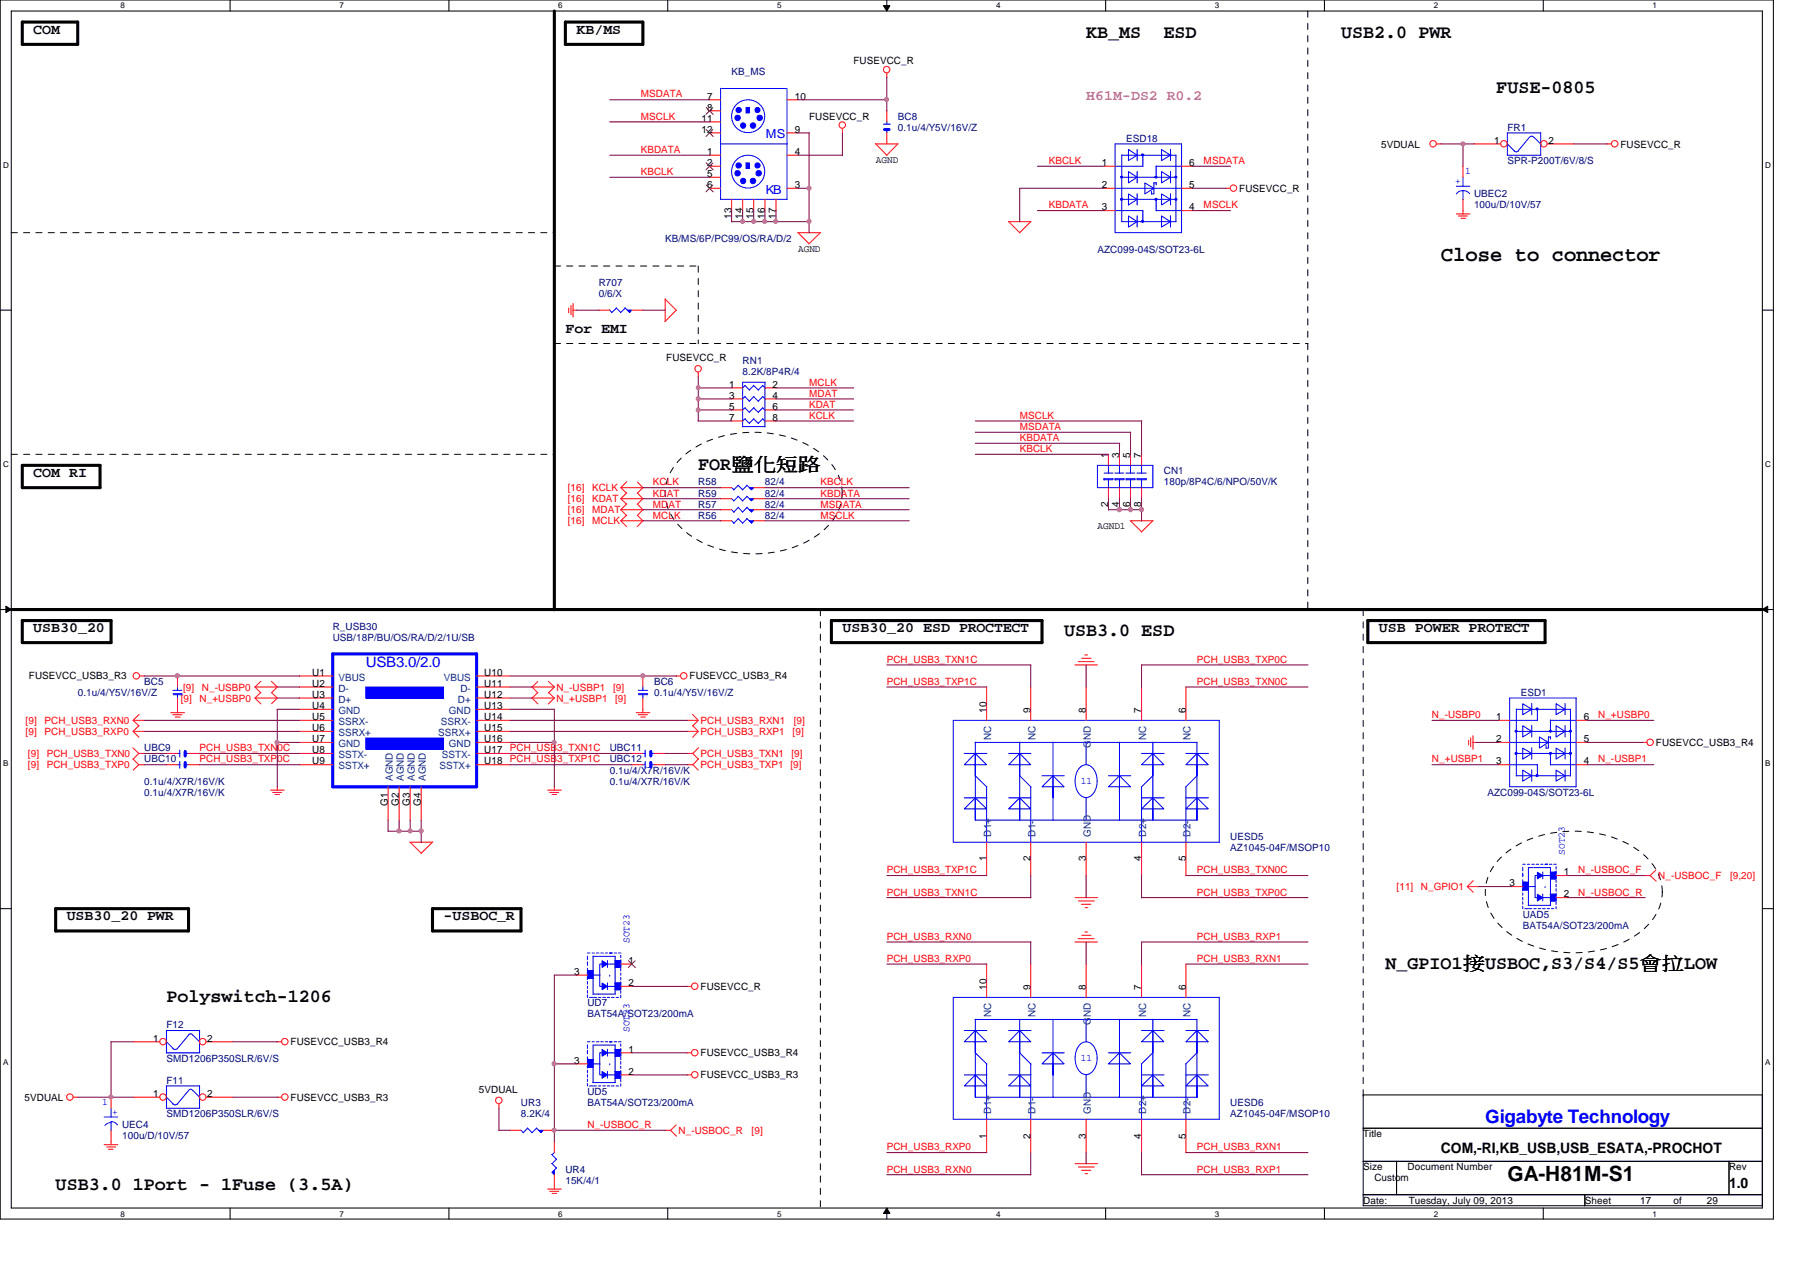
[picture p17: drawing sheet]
<svg xmlns="http://www.w3.org/2000/svg" width="297mm" height="210mm" viewBox="0 0 297 210" stroke-linecap="round" stroke-linejoin="round" font-family="sans-serif">
<defs><g id="words">
<g font-size="3.5">
<text x="237.8" y="43.1">Close to connector</text>
<text x="248.7" y="194.9">GA-H81M-S1</text>
</g>
<g font-size="3.1">
<text x="179.2" y="6.2">KB_MS</text>
<text x="192" y="6.2">ESD</text>
<text x="221.3" y="6.2">USB2.0 PWR</text>
<text x="246.9" y="15.4">FUSE-0805</text>
<text x="115.2" y="77.6">FOR鹽鹽鹽鹽</text>
<text x="175.6" y="105">USB3.0 ESD</text>
<text x="228.6" y="159.9">N_GPIO1接USBOC,S3/S4/S5會會LOW</text>
<text x="27.5" y="165.4">Polyswitch-1206</text>
<text x="9.2" y="196.4">USB3.0 1Port - 1Fuse (3.5A)</text>
</g>
<text font-size="3.1" fill="#00f" x="245.1" y="185.4">Gigabyte Technology</text>
<g font-size="2.4">
<text x="5.5" y="5.6">COM</text>
<text x="95.1" y="5.6">KB/MS</text>
<text x="93.3" y="55">For EMI</text>
<text x="5.5" y="78.7">COM RI</text>
<text x="5.5" y="104.4">USB30_20</text>
<text x="139" y="104.4">USB30_20 ESD PROCTECT</text>
<text x="227.5" y="104.4">USB POWER PROTECT</text>
<text x="11" y="151.9">USB30_20 PWR</text>
<text x="73.2" y="151.9">-USBOC_R</text>
<text x="237.8" y="190.2">COM,-RI,KB_USB,USB_ESATA,-PROCHOT</text>
<text x="285.3" y="196">1.0</text>
</g>
<text font-size="2.4" fill="#f0f" x="179.2" y="16.6">H61M-DS2 R0.2</text>
<text font-size="2.4" fill="#00f" x="60.4" y="110.1">USB3.0/2.0</text>
<g font-size="2" fill="#00f">
<text x="126.4" y="22.7">MS</text>
<text x="126.4" y="32.1">KB</text>
</g>
<g font-size="1.7">
<text x="140.8" y="10.6">FUSEVCC_R</text>
<text x="116.7" y="16.4">7</text>
<text x="131.1" y="16.4">10</text>
<text x="115.8" y="20.1">11</text>
<text x="115.8" y="21.9">12</text>
<text x="116.7" y="18.2">8</text>
<text x="131.1" y="21.9">9</text>
<text x="133.5" y="19.8">FUSEVCC_R</text>
<text x="246.5" y="23.7">1</text>
<text x="255.5" y="23.7">2</text>
<text x="116.7" y="25.6">1</text>
<text x="116.7" y="27.4">2</text>
<text x="116.7" y="29.2">5</text>
<text x="131.1" y="25.6">4</text>
<text x="144.5" y="26.9">AGND</text>
<text x="181.8" y="27.4">1</text>
<text x="196.3" y="27.4">6</text>
<text x="227.9" y="24.3">5VDUAL</text>
<text x="267.4" y="24.3">FUSEVCC_R</text>
<text x="116.7" y="31">6</text>
<text x="131.1" y="31">3</text>
<text x="181.8" y="31">2</text>
<text x="181.8" y="34.7">3</text>
<text x="196.3" y="34.7">4</text>
<text x="196.3" y="31">5</text>
<text x="204.5" y="31.7">FUSEVCC_R</text>
<text x="120.7" y="36.1" transform="rotate(-90 120.7 36.1)">13</text>
<text x="122.5" y="36.1" transform="rotate(-90 122.5 36.1)">14</text>
<text x="124.3" y="36.1" transform="rotate(-90 124.3 36.1)">15</text>
<text x="126.2" y="36.1" transform="rotate(-90 126.2 36.1)">16</text>
<text x="128" y="36.1" transform="rotate(-90 128 36.1)">17</text>
<text x="131.7" y="41.5">AGND</text>
<text x="109.9" y="59.6">FUSEVCC_R</text>
<text x="120.4" y="64">1</text>
<text x="120.4" y="65.8">3</text>
<text x="127.5" y="64">2</text>
<text x="127.5" y="65.8">4</text>
<text x="120.4" y="67.6">5</text>
<text x="120.4" y="69.4">7</text>
<text x="127.5" y="67.6">6</text>
<text x="127.5" y="69.4">8</text>
<text x="182.9" y="75.5" transform="rotate(-90 182.9 75.5)">1</text>
<text x="184.7" y="75.5" transform="rotate(-90 184.7 75.5)">3</text>
<text x="186.5" y="75.5" transform="rotate(-90 186.5 75.5)">5</text>
<text x="188.3" y="75.5" transform="rotate(-90 188.3 75.5)">7</text>
<text x="182.9" y="83.7" transform="rotate(-90 182.9 83.7)">2</text>
<text x="184.7" y="83.7" transform="rotate(-90 184.7 83.7)">4</text>
<text x="186.5" y="83.7" transform="rotate(-90 186.5 83.7)">6</text>
<text x="188.3" y="83.7" transform="rotate(-90 188.3 83.7)">8</text>
<text x="181.1" y="87.2">AGND1</text>
<text x="4.8" y="112.1">FUSEVCC_USB3_R3</text>
<text x="51.5" y="111.5">U1</text>
<text x="51.5" y="113.3">U2</text>
<text x="79.9" y="111.5">U10</text>
<text x="79.9" y="113.3">U11</text>
<text x="113.8" y="112.1">FUSEVCC_USB3_R4</text>
<text x="51.5" y="115.1">U3</text>
<text x="51.5" y="117">U4</text>
<text x="51.5" y="118.8">U5</text>
<text x="79.9" y="115.1">U12</text>
<text x="79.9" y="117">U13</text>
<text x="79.9" y="118.8">U14</text>
<text x="162.8" y="117.6" transform="rotate(-90 162.8 117.6)">10</text>
<text x="170" y="117.6" transform="rotate(-90 170 117.6)">9</text>
<text x="179.2" y="117.6" transform="rotate(-90 179.2 117.6)">8</text>
<text x="188.3" y="117.6" transform="rotate(-90 188.3 117.6)">7</text>
<text x="195.7" y="117.6" transform="rotate(-90 195.7 117.6)">6</text>
<text x="246.9" y="118.8">1</text>
<text x="261.4" y="118.8">6</text>
<text x="51.5" y="120.6">U6</text>
<text x="51.5" y="122.5">U7</text>
<text x="51.5" y="124.3">U8</text>
<text x="79.9" y="120.6">U15</text>
<text x="79.9" y="122.5">U16</text>
<text x="79.9" y="124.3">U17</text>
<text x="246.9" y="122.5">2</text>
<text x="261.4" y="122.5">5</text>
<text x="273.3" y="123.1">FUSEVCC_USB3_R4</text>
<text x="51.5" y="126.2">U9</text>
<text x="79.9" y="126.2">U18</text>
<text x="246.9" y="126.2">3</text>
<text x="261.4" y="126.2">4</text>
<text x="64" y="133" transform="rotate(-90 64 133)">G1</text>
<text x="65.8" y="133" transform="rotate(-90 65.8 133)">G2</text>
<text x="67.6" y="133" transform="rotate(-90 67.6 133)">G3</text>
<text x="69.5" y="133" transform="rotate(-90 69.5 133)">G4</text>
<text x="162.8" y="142.2" transform="rotate(-90 162.8 142.2)">1</text>
<text x="170" y="142.2" transform="rotate(-90 170 142.2)">2</text>
<text x="179.2" y="142.2" transform="rotate(-90 179.2 142.2)">3</text>
<text x="188.3" y="142.2" transform="rotate(-90 188.3 142.2)">4</text>
<text x="195.7" y="142.2" transform="rotate(-90 195.7 142.2)">5</text>
<text x="249.1" y="146.3">3</text>
<text x="258.1" y="148.1">2</text>
<text x="258.1" y="144.4">1</text>
<text x="94.7" y="160.9">3</text>
<text x="103.7" y="159">1</text>
<text x="103.7" y="162.7">2</text>
<text x="115.6" y="163.3">FUSEVCC_R</text>
<text x="162.8" y="163.3" transform="rotate(-90 162.8 163.3)">10</text>
<text x="170" y="163.3" transform="rotate(-90 170 163.3)">9</text>
<text x="179.2" y="163.3" transform="rotate(-90 179.2 163.3)">8</text>
<text x="188.3" y="163.3" transform="rotate(-90 188.3 163.3)">7</text>
<text x="195.7" y="163.3" transform="rotate(-90 195.7 163.3)">6</text>
<text x="25.3" y="171.9">1</text>
<text x="34.2" y="171.9">2</text>
<text x="48" y="172.5">FUSEVCC_USB3_R4</text>
<text x="103.7" y="173.7">1</text>
<text x="94.7" y="175.5">3</text>
<text x="103.7" y="177.3">2</text>
<text x="115.6" y="178">FUSEVCC_USB3_R3</text>
<text x="115.6" y="174.3">FUSEVCC_USB3_R4</text>
<text x="4.1" y="181.6">5VDUAL</text>
<text x="25.3" y="181">1</text>
<text x="34.2" y="181">2</text>
<text x="48" y="181.6">FUSEVCC_USB3_R3</text>
<text x="79" y="180.3">5VDUAL</text>
<text x="162.8" y="187.9" transform="rotate(-90 162.8 187.9)">1</text>
<text x="170" y="187.9" transform="rotate(-90 170 187.9)">2</text>
<text x="179.2" y="187.9" transform="rotate(-90 179.2 187.9)">3</text>
<text x="188.3" y="187.9" transform="rotate(-90 188.3 187.9)">4</text>
<text x="195.7" y="187.9" transform="rotate(-90 195.7 187.9)">5</text>
<text x="225" y="187.7">Title</text>
<text x="225" y="193.1">Size</text>
<text x="226.8" y="194.9">Custom</text>
<text x="232.3" y="193.1">Document Number</text>
<text x="285.3" y="193.1">Rev</text>
<text x="225" y="198.6">Date:</text>
<text x="232.5" y="198.6">Tuesday, July 09, 2013</text>
<text x="261.5" y="198.6">Sheet</text>
<text x="270.7" y="198.6">17</text>
<text x="276.2" y="198.6">of</text>
<text x="281.7" y="198.6">29</text>
</g>
<g font-size="1.7" fill="#f00">
<text x="105.7" y="16.1">MSDATA</text>
<text x="105.7" y="19.8">MSCLK</text>
<text x="105.7" y="28.9">KBCLK</text>
<text x="105.7" y="25.2">KBDATA</text>
<text x="173.1" y="27.1">KBCLK</text>
<text x="198.6" y="27.1">MSDATA</text>
<text x="173.1" y="34.4">KBDATA</text>
<text x="198.6" y="34.4">MSCLK</text>
<text x="133.5" y="63.7">MCLK</text>
<text x="133.5" y="65.5">MDAT</text>
<text x="133.5" y="69.1">KCLK</text>
<text x="133.5" y="67.3">KDAT</text>
<text x="168.3" y="71">MSDATA</text>
<text x="168.3" y="69.1">MSCLK</text>
<text x="168.3" y="72.8">KBDATA</text>
<text x="168.3" y="74.6">KBCLK</text>
<text x="93.7" y="81">[16]</text>
<text x="93.7" y="82.8">[16]</text>
<text x="97.7" y="81">KCLK</text>
<text x="97.7" y="82.8">KDAT</text>
<text x="107.7" y="80.1">KCLK</text>
<text x="107.7" y="82">KDAT</text>
<text x="107.7" y="83.8">MDAT</text>
<text x="135.4" y="83.8">MSDATA</text>
<text x="135.4" y="80.1">KBCLK</text>
<text x="135.4" y="82">KBDATA</text>
<text x="93.7" y="86.5">[16]</text>
<text x="93.7" y="84.7">[16]</text>
<text x="97.7" y="86.5">MCLK</text>
<text x="97.7" y="84.7">MDAT</text>
<text x="107.7" y="85.6">MCLK</text>
<text x="135.4" y="85.6">MSCLK</text>
<text x="30.2" y="114">[9]</text>
<text x="33.3" y="114">N_-USBP0</text>
<text x="91.8" y="114">N_-USBP1</text>
<text x="101.2" y="114">[9]</text>
<text x="146.3" y="109.4">PCH_USB3_TXN1C</text>
<text x="146.3" y="113">PCH_USB3_TXP1C</text>
<text x="197.5" y="113">PCH_USB3_TXN0C</text>
<text x="197.5" y="109.4">PCH_USB3_TXP0C</text>
<text x="4.2" y="119.4">[9]</text>
<text x="7.4" y="119.4">PCH_USB3_RXN0</text>
<text x="29.8" y="115.8">[9]</text>
<text x="32.9" y="115.8">N_+USBP0</text>
<text x="91.8" y="115.8">N_+USBP1</text>
<text x="101.5" y="115.8">[9]</text>
<text x="115.6" y="119.4">PCH_USB3_RXN1</text>
<text x="131" y="119.4">[9]</text>
<text x="236.3" y="118.5">N_-USBP0</text>
<text x="263.7" y="118.5">N_+USBP0</text>
<text x="4.2" y="121.2">[9]</text>
<text x="4.6" y="124.9">[9]</text>
<text x="7.4" y="121.2">PCH_USB3_RXP0</text>
<text x="7.7" y="124.9">PCH_USB3_TXN0</text>
<text x="32.9" y="125.8">PCH_USB3_TXP0C</text>
<text x="32.9" y="124">PCH_USB3_TXN0C</text>
<text x="84.2" y="125.8">PCH_USB3_TXP1C</text>
<text x="84.2" y="124">PCH_USB3_TXN1C</text>
<text x="115.6" y="121.2">PCH_USB3_RXP1</text>
<text x="115.6" y="124.9">PCH_USB3_TXN1</text>
<text x="130.6" y="124.9">[9]</text>
<text x="130.8" y="121.2">[9]</text>
<text x="236.3" y="125.8">N_+USBP1</text>
<text x="263.7" y="125.8">N_-USBP1</text>
<text x="4.6" y="126.7">[9]</text>
<text x="7.7" y="126.7">PCH_USB3_TXP0</text>
<text x="115.6" y="126.7">PCH_USB3_TXP1 [9]</text>
<text x="146.3" y="147.8">PCH_USB3_TXN1C</text>
<text x="146.3" y="144.1">PCH_USB3_TXP1C</text>
<text x="197.5" y="147.8">PCH_USB3_TXP0C</text>
<text x="197.5" y="144.1">PCH_USB3_TXN0C</text>
<text x="230.5" y="146.9">[11]</text>
<text x="234.5" y="146.9">N_GPIO1</text>
<text x="260.4" y="147.8">N_-USBOC_R</text>
<text x="260.4" y="144.1">N_-USBOC_F</text>
<text x="273.6" y="145">N_-USBOC_F</text>
<text x="285.5" y="145">[9,20]</text>
<text x="146.3" y="155.1">PCH_USB3_RXN0</text>
<text x="197.5" y="155.1">PCH_USB3_RXP1</text>
<text x="146.3" y="158.7">PCH_USB3_RXP0</text>
<text x="197.5" y="158.7">PCH_USB3_RXN1</text>
<text x="96.9" y="186.2">N_-USBOC_R</text>
<text x="112" y="187.1">N_-USBOC_R</text>
<text x="124" y="187.1">[9]</text>
<text x="146.3" y="189.8">PCH_USB3_RXP0</text>
<text x="197.5" y="189.8">PCH_USB3_RXN1</text>
<text x="146.3" y="193.5">PCH_USB3_RXN0</text>
<text x="197.5" y="193.5">PCH_USB3_RXP1</text>
</g>
<g font-size="1.7" fill="#000080">
<text x="120.7" y="12.4">KB_MS</text>
<text x="148.2" y="19.8">BC8</text>
<text x="148.2" y="21.6">0.1u/4/Y5V/16V/Z</text>
<text x="185.8" y="23.4">ESD18</text>
<text x="248.7" y="21.6">FR1</text>
<text x="248.7" y="27.1">SPR-P200T/6V/8/S</text>
<text x="243.2" y="32.6">UBEC2</text>
<text x="243.2" y="34.4">100u/D/10V/57</text>
<text x="109.8" y="39.9">KB/MS/6P/PC99/OS/RA/D/2</text>
<text x="181.1" y="41.7">AZC099-04S/SOT23-6L</text>
<text x="98.8" y="47.2">R707</text>
<text x="98.8" y="49">0/6/X</text>
<text x="122.6" y="60">RN1</text>
<text x="122.6" y="61.8">8.2K/8P4R/4</text>
<text x="115.2" y="82">R59</text>
<text x="115.2" y="83.8">R57</text>
<text x="115.2" y="80.1">R58</text>
<text x="126.2" y="82">82/4</text>
<text x="126.2" y="83.8">82/4</text>
<text x="126.2" y="80.1">82/4</text>
<text x="192.1" y="78.3">CN1</text>
<text x="192.1" y="80.1">180p/8P4C/6/NPO/50V/K</text>
<text x="115.2" y="85.6">R56</text>
<text x="126.2" y="85.6">82/4</text>
<text x="54.9" y="105.7">USB/18P/BU/OS/RA/D/2/1U/SB</text>
<text x="54.9" y="103.9">R_USB30</text>
<text x="23.8" y="113">BC5</text>
<text x="107.9" y="113">BC6</text>
<text x="12.8" y="114.9">0.1u/4/Y5V/16V/Z</text>
<text x="107.9" y="114.9">0.1u/4/Y5V/16V/Z</text>
<text x="250.9" y="114.9">ESD1</text>
<text x="23.8" y="124">UBC9</text>
<text x="23.8" y="125.8">UBC10</text>
<text x="100.6" y="124">UBC11</text>
<text x="100.6" y="125.8">UBC12</text>
<text x="23.8" y="129.5">0.1u/4/X7R/16V/K</text>
<text x="23.8" y="131.3">0.1u/4/X7R/16V/K</text>
<text x="100.6" y="127.7">0.1u/4/X7R/16V/K</text>
<text x="100.6" y="129.5">0.1u/4/X7R/16V/K</text>
<text x="245.4" y="131.3">AZC099-04S/SOT23-6L</text>
<text x="203" y="138.6">UESD5</text>
<text x="203" y="140.5">AZ1045-04F/MSOP10</text>
<text x="251.3" y="153.2">BAT54A/SOT23/200mA</text>
<text x="251.3" y="151.4">UAD5</text>
<text x="96.9" y="167.9">BAT54A/SOT23/200mA</text>
<text x="96.9" y="166.1">UD7</text>
<text x="27.5" y="169.7">F12</text>
<text x="27.5" y="178.9">F11</text>
<text x="27.5" y="175.2">SMD1206P350SLR/6V/S</text>
<text x="27.5" y="184.4">SMD1206P350SLR/6V/S</text>
<text x="86" y="182.5">UR3</text>
<text x="86" y="184.4">8.2K/4</text>
<text x="96.9" y="182.5">BAT54A/SOT23/200mA</text>
<text x="96.9" y="180.7">UD5</text>
<text x="203" y="182.5">UESD6</text>
<text x="203" y="184.4">AZ1045-04F/MSOP10</text>
<text x="20.1" y="186.2">UEC4</text>
<text x="20.1" y="188">100u/D/10V/57</text>
<text x="93.3" y="193.5">UR4</text>
<text x="93.3" y="195.3">15K/4/1</text>
</g>
<g font-size="1.7" fill="#00f">
<text x="241.8" y="28.7">1</text>
<text x="240.2" y="30.4">+</text>
<text x="178.3" y="129.3">11</text>
<text x="258.2" y="141" transform="rotate(-90 258.2 141)">SOT23</text>
<text x="103.9" y="155.6" transform="rotate(-90 103.9 155.6)">SOT23</text>
<text x="103.9" y="170.3" transform="rotate(-90 103.9 170.3)">SOT23</text>
<text x="178.3" y="175">11</text>
<text x="16.8" y="182.4">1</text>
<text x="18.5" y="184">+</text>
</g>
<g font-size="1.7" fill="#004080">
<text x="55.8" y="112.3">VBUS</text>
<text x="73.2" y="112.3">VBUS</text>
<text x="55.8" y="114.1">D-</text>
<text x="55.8" y="116">D+</text>
<text x="55.8" y="117.8">GND</text>
<text x="55.8" y="119.6">SSRX-</text>
<text x="72.7" y="119.6">SSRX-</text>
<text x="74.1" y="117.8">GND</text>
<text x="75.6" y="116">D+</text>
<text x="76" y="114.1">D-</text>
<text x="55.8" y="121.5">SSRX+</text>
<text x="55.8" y="123.3">GND</text>
<text x="55.8" y="125.1">SSTX-</text>
<text x="72.3" y="121.5">SSRX+</text>
<text x="72.9" y="125.1">SSTX-</text>
<text x="74.1" y="123.3">GND</text>
<text x="163.6" y="122.2" transform="rotate(-90 163.6 122.2)">NC</text>
<text x="170.9" y="122.2" transform="rotate(-90 170.9 122.2)">NC</text>
<text x="180" y="123.4" transform="rotate(-90 180 123.4)">GND</text>
<text x="189.1" y="122.2" transform="rotate(-90 189.1 122.2)">NC</text>
<text x="196.5" y="122.2" transform="rotate(-90 196.5 122.2)">NC</text>
<text x="55.8" y="127">SSTX+</text>
<text x="64.8" y="128.9" transform="rotate(-90 64.8 128.9)">AGND</text>
<text x="66.6" y="128.9" transform="rotate(-90 66.6 128.9)">AGND</text>
<text x="68.4" y="128.9" transform="rotate(-90 68.4 128.9)">AGND</text>
<text x="70.3" y="128.9" transform="rotate(-90 70.3 128.9)">AGND</text>
<text x="72.5" y="127">SSTX+</text>
<text x="163.6" y="138" transform="rotate(-90 163.6 138)">D1+</text>
<text x="170.9" y="138" transform="rotate(-90 170.9 138)">D1-</text>
<text x="180" y="138" transform="rotate(-90 180 138)">GND</text>
<text x="189.1" y="138" transform="rotate(-90 189.1 138)">D2+</text>
<text x="196.5" y="138" transform="rotate(-90 196.5 138)">D2-</text>
<text x="163.6" y="167.9" transform="rotate(-90 163.6 167.9)">NC</text>
<text x="170.9" y="167.9" transform="rotate(-90 170.9 167.9)">NC</text>
<text x="189.1" y="167.9" transform="rotate(-90 189.1 167.9)">NC</text>
<text x="196.5" y="167.9" transform="rotate(-90 196.5 167.9)">NC</text>
<text x="180" y="169.2" transform="rotate(-90 180 169.2)">GND</text>
<text x="163.6" y="183.8" transform="rotate(-90 163.6 183.8)">D1+</text>
<text x="170.9" y="183.8" transform="rotate(-90 170.9 183.8)">D1-</text>
<text x="180" y="183.8" transform="rotate(-90 180 183.8)">GND</text>
<text x="189.1" y="183.8" transform="rotate(-90 189.1 183.8)">D2+</text>
<text x="196.5" y="183.8" transform="rotate(-90 196.5 183.8)">D2-</text>
</g>
<g font-size="1.3">
<text x="19.9" y="1.4">8</text>
<text x="56" y="1.4">7</text>
<text x="92.1" y="1.4">6</text>
<text x="128.2" y="1.4">5</text>
<text x="164.4" y="1.4">4</text>
<text x="200.5" y="1.4">3</text>
<text x="236.6" y="1.4">2</text>
<text x="272.7" y="1.4">1</text>
<text x=".5" y="27.7">D</text>
<text x="291.3" y="27.7">D</text>
<text x=".5" y="77">C</text>
<text x="291.3" y="77">C</text>
<text x=".5" y="126.4">B</text>
<text x="291.3" y="126.4">B</text>
<text x=".5" y="175.8">A</text>
<text x="291.3" y="175.8">A</text>
<text x="19.9" y="200.7">8</text>
<text x="56" y="200.7">7</text>
<text x="92.1" y="200.7">6</text>
<text x="128.2" y="200.7">5</text>
<text x="164.4" y="200.7">4</text>
<text x="200.5" y="200.7">3</text>
<text x="236.6" y="200.7">2</text>
<text x="272.7" y="200.7">1</text>
</g>
</g></defs>
<path d="M0 0h292.6v201.2h-292.6zM1.9 1.8h288.9v197.5h-288.9z" fill="none" stroke="#000" stroke-width=".17"/>
<g fill="#fff">
<path d="M19.9 .2h.7v1.5h-.7z"/>
<path d="M19.9 199.6h.7v1.4h-.7z"/>
</g>
<path d="M38 0v1.8M38 199.3v1.9" fill="none" stroke="#000" stroke-width=".17"/>
<g fill="#fff">
<path d="M56 .2h.7v1.5h-.7z"/>
<path d="M56 199.6h.7v1.4h-.7z"/>
</g>
<path d="M74.1 0v1.8M74.1 199.3v1.9" fill="none" stroke="#000" stroke-width=".17"/>
<g fill="#fff">
<path d="M92.1 .2h.7v1.5h-.7z"/>
<path d="M92.1 199.6h.7v1.4h-.7z"/>
</g>
<path d="M110.2 0v1.8M110.2 199.3v1.9" fill="none" stroke="#000" stroke-width=".17"/>
<g fill="#fff">
<path d="M128.2 .2h.7v1.5h-.7z"/>
<path d="M128.2 199.6h.7v1.4h-.7z"/>
</g>
<path d="M145.8 .9h1.1l-.6 .9zM146.3 0v1.8M146.3 199.3l.6 .9h-1.1zM146.3 199.3v1.9" fill="none" stroke="#000" stroke-width=".17"/>
<path d="M145.8 .9h1.1l-.6 .9zM146.3 199.3l.6 .9h-1.1z" fill="#000"/>
<g fill="#fff">
<path d="M164.4 .2h.7v1.5h-.7z"/>
<path d="M164.4 199.6h.7v1.4h-.7z"/>
</g>
<path d="M182.5 0v1.8M182.5 199.3v1.9" fill="none" stroke="#000" stroke-width=".17"/>
<g fill="#fff">
<path d="M200.5 .2h.7v1.5h-.7z"/>
<path d="M200.5 199.6h.7v1.4h-.7z"/>
</g>
<path d="M218.6 0v1.8M218.6 199.3v1.9" fill="none" stroke="#000" stroke-width=".17"/>
<g fill="#fff">
<path d="M236.6 .2h.7v1.5h-.7z"/>
<path d="M236.6 199.6h.7v1.4h-.7z"/>
</g>
<path d="M254.7 0v1.8M254.7 199.3v1.9" fill="none" stroke="#000" stroke-width=".17"/>
<g fill="#fff">
<path d="M272.7 .2h.7v1.5h-.7z"/>
<path d="M272.7 199.6h.7v1.4h-.7z"/>
<path d="M.5 26.5h.9v1.5h-.9z"/>
<path d="M291.3 26.5h.9v1.5h-.9z"/>
<path d="M.5 75.9h.9v1.4h-.9z"/>
<path d="M291.3 75.9h.9v1.4h-.9z"/>
</g>
<path d="M0 51.2h1.9M290.8 51.2h1.8" fill="none" stroke="#000" stroke-width=".17"/>
<g fill="#fff">
<path d="M.5 125.3h.9v1.4h-.9z"/>
<path d="M291.3 125.3h.8v1.4h-.8z"/>
</g>
<path d="M0 100.6h1.9M1 100l.9 .6-.9 .5zM290.8 100.6l.9-.6v1.1zM290.8 100.6h1.8" fill="none" stroke="#000" stroke-width=".17"/>
<path d="M1 100l.9 .6-.9 .5zM290.8 100.6l.9-.6v1.1z" fill="#000"/>
<g fill="#fff">
<path d="M.5 174.6h.8v1.5h-.8z"/>
<path d="M291.3 174.6h.8v1.5h-.8z"/>
</g>
<path d="M0 149.9h1.9M290.8 149.9h1.8M225 180.7h65.8v18.3h-65.8zM225 186.2h65.8M225 191.6h65.8M225 197.1h65.8M230.5 191.6v5.5M261.5 197.1v1.9M285.3 191.6v5.5" fill="none" stroke="#000" stroke-width=".17"/>
<path d="M3.7 3.6h9.1v3.7h-9.1zM91.5 1.8v98.8M93.3 3.6h12.8v3.7h-12.8zM3.7 76.8h12.8v3.7h-12.8zM1.9 100.6h289M3.7 102.4h14.6v3.6h-14.6zM137.2 102.4h34.8v3.6h-34.8zM225.7 102.4h29.3v3.6h-29.3zM9.2 149.9h21.9v3.7h-21.9zM71.4 149.9h14.6v3.7h-14.6z" fill="none" stroke="#000" stroke-width=".51"/>
<path d="M215.8 1.8v98.8M1.9 38.4h89.6M91.5 56.7h124.4M91.5 43.9h23.8M115.2 43.9v12.8M1.9 75h89.6M112 76a16.7 16.7 0 0 1 12.4-4.7 17.2 17.2 0 0 1 12.3 4.7 7.5 7.5 0 0 1 0 10.7 16.8 16.8 0 0 1-12.3 4.7 17.1 17.1 0 0 1-12.4-4.7 7.5 7.5 0 0 1 0-10.7zM135.4 100.6v98.8M225 100.6v80.5M247.4 141.8a16.7 16.7 0 0 1 12.3-4.6 17.2 17.2 0 0 1 12.3 4.6 7.5 7.5 0 0 1 0 10.8 16.8 16.8 0 0 1-12.3 4.6 17.1 17.1 0 0 1-12.3-4.6 7.5 7.5 0 0 1 0-10.8z" fill="none" stroke="#000" stroke-width=".17" stroke-dasharray="1 1 1 1 1 1 1 1"/>
<g fill="none" stroke="#f00" stroke-width=".17">
<path d="M146.3 12.1v.7M131.7 38.4l1.8 1.8M131.7 38.4h3.7M135.4 38.4l-1.9 1.9M139 21.2v.8M144.5 23.7l1.8 1.9M144.5 23.7h3.7M148.2 23.7l-1.9 2M166.4 36.5l1.9 1.9M166.5 36.6h3.6M170.1 36.6l-1.9 1.8M202.3 31.1h.7"/>
<path d="M237.1 23.7h.7M240.3 35.3h2.3M240.7 35.6h1.4M241.1 36h.7M241.4 34.8v.5M265.2 23.7h.7M93.8 50.8v.8M94.2 50.4v1.5M94.5 51.2h.6M94.6 50.1v2.2M109.8 49.3v3.7M109.8 49.4l1.8 1.8"/>
<path d="M111.6 51.2l-1.9 1.9M103.4 79.5l-1 1M105.2 79.5l.9 1M115.2 61.4v.8M102.4 80.5h3.7l-.9 .9M102.4 80.5l1 .9M102.4 82.3h3.7l-.9 .9M102.4 82.3l1 .9M102.4 85.9h3.7l-.9 1M102.4 85.9l1 1M102.4 84.1h3.7l-.9 1M102.4 84.1l1 1"/>
<path d="M103.4 83.1l-1 1M103.4 81.3l-1 1M103.4 85l-1 .9M105.2 81.4l.9 .9M105.2 85l.9 1M105.2 83.2l.9 1M186.5 85.9l1.9 1.9M186.6 85.9h3.7M190.2 85.9l-1.9 1.9M22 118.9h1.8M22 118.9l.9 .9M22.9 119.7l-.9 1"/>
<path d="M22.9 117.9l-.9 1M23.1 111.5h.7M28.2 117.6h2.2M28.5 117.9h1.5M28.9 118.3h.8M29.3 117.1v.5M42.1 115.2l.9 1M42.1 113.4l.9 .9M43 114.3l-.9 .9M43 112.4l-.9 1M44.8 114.3l1 .9h-3.7M44.8 112.4l1 1h-3.7"/>
<path d="M45.8 115.1l-1 1M45.8 113.3l-1 1M88.7 114.3l-.9 .9M88.7 112.5l-.9 .9M90.5 114.3l1 .9M90.5 112.4l1 1M91.5 115.2h-3.7l1 1M91.5 115.2l-1 1M91.5 113.4h-3.7l1 .9M91.5 113.4l-1 .9M105 117.6h2.2M105.3 117.9h1.5"/>
<path d="M105.7 118.3h.8M106.1 117.1v.5M111.5 111.5h.8M113.4 118.9h1.8M114.3 119.7l.9 1M114.3 117.9l.9 1M115.2 118.9l-.9 .9M177.4 109.7h3.7M177.9 109.2h2.6M178.5 108.6h1.5M179 108.1h.4M21.9 123.4l1 .9"/>
<path d="M21.9 125.2l1 1M22 120.7h1.8M22 120.7l.9 1M22.9 124.3h.9M22.9 126.2h.9M22.9 124.3l-.9 1M22.9 126.2l-.9 .9M44.7 130.4h2.2M45 130.8h1.5M45.4 131.1h.7M45.8 129.8v.6M67.6 139h3.8"/>
<path d="M67.7 139l1.9 1.8M71.4 138.9l-1.9 1.9M90.4 130.4h2.2M90.7 130.8h1.5M91.1 131.1h.8M91.5 129.8v.6M113.4 120.7h1.8M113.4 124.3h1M113.4 126.2h1M114.3 124.3l.9 1M114.3 126.2l.9 .9M115.2 120.7l-.9 1"/>
<path d="M115.3 123.4l-1 .9M115.3 125.2l-1 1M242.4 122.2v.7M242.7 121.8v1.4M243 122.5h.6M243.1 121.4v2.3M271 122.5h.8M177.4 155.4h3.7M177.4 148.1h3.7M177.9 154.9h2.6M178 148.7h2.6M178.5 149.2h1.5"/>
<path d="M178.5 154.3h1.5M179 153.8h.4M179.1 149.8h.4M242.1 146.3h1.9M242.1 146.3l1 .9M243.1 145.3l-1 1M271.4 144.5h1M272.3 144.5l1 .9M273.3 143.6l-1 .9M45.7 171.9h.8M113.4 177.4h.7M113.4 162.8h.7"/>
<path d="M113.4 173.7h.7M12.1 181.1h.8M17.2 188.9h2.2M17.6 189.3h1.5M17.9 189.7h.8M18.3 188.3v.6M45.7 181.1h.8M82.3 182.2v.7M90.4 196.2h2.2M90.7 196.6h1.5M91.1 196.9h.8M91.5 195.7v.6"/>
<path d="M109.8 186.5h.9M110.7 186.5l.9 1M111.6 185.6l-1 1M177.4 192h3.7M178 192.6h2.6M178.5 193.1h1.5M179.1 193.7h.4"/>
<circle cx="146.3" cy="11.5" r=".54"/>
<circle cx="139" cy="20.6" r=".54"/>
<circle cx="203.6" cy="31" r=".54"/>
<circle cx="236.5" cy="23.7" r=".54"/>
<circle cx="266.5" cy="23.7" r=".54"/>
<circle cx="115.2" cy="60.8" r=".54"/>
<circle cx="22.5" cy="111.5" r=".54"/>
<circle cx="112.8" cy="111.5" r=".54"/>
<circle cx="272.3" cy="122.5" r=".54"/>
<circle cx="47" cy="171.9" r=".54"/>
<circle cx="114.7" cy="162.7" r=".54"/>
<circle cx="114.7" cy="177.4" r=".54"/>
<circle cx="114.7" cy="173.7" r=".54"/>
<circle cx="11.5" cy="181" r=".54"/>
<circle cx="47" cy="181" r=".54"/>
<circle cx="82.3" cy="181.6" r=".54"/>
</g>
<path d="M101.5 162.2h.9v1.1h-.9z" fill-rule="evenodd" fill="#00f"/>
<path d="M101.5 162.2h.9v1.1h-.9z" fill="none" stroke="#00f" stroke-width=".17"/>
<path d="M101.5 158.5h.9v1.1h-.9z" fill-rule="evenodd" fill="#00f"/>
<path d="M101.5 158.5h.9v1.1h-.9z" fill="none" stroke="#00f" stroke-width=".17"/>
<path d="M96.9 160.2h1v1.3h-1z" fill-rule="evenodd" fill="#00f"/>
<g fill="none" stroke="#00f" stroke-width=".17">
<path d="M96.9 157.3h.5M96.9 157.8v.6M96.9 158.7v.6M96.9 159.8v.4M97.7 157.3h.4M97.9 157.8h.7M97.9 157.8v6.2M98.4 157.3h.4M98.8 157.8h2.7M99.1 157.3h.5M99.9 157.3h.4M100.2 158.5v1.1"/>
<path d="M100.6 157.3h.4M101.3 157.3h.5M101.5 158.5h.8M101.5 159.1h-2.5v3.7h2.5M101.5 159.6h.8M101.5 157.8v6.2M102.1 157.3h.4M102.3 158.5v1.1M102.4 157.6v.4M102.4 158.4v.4M102.4 159.1v.4M102.4 159.8v.4"/>
<path d="M96.9 160.2h1v1.3h-1zM96.9 160.5v.4M96.9 161.2v.5M96.9 162v.4M96.9 162.7v.4M96.9 163.4v.5M96.9 164.2v.4M97.2 160.1v1.4h.7M97.2 160.2h.7M97.3 164.6h.6M97.8 164h3.8M97.9 160.9h1.1"/>
<path d="M98 164.6h.4M98.8 164.6h.3M99.5 164.6h.4M100.2 164.6h.4M100.2 162.2v1.1M100.6 160.9h.1M100.9 164.6h.4M101.5 162.2h.8v1.2M101.5 163.3h.8M101.7 164.6h.4M102.4 160.6v.4M102.4 161.3v.4"/>
<path d="M102.4 162v.4M102.4 162.8v.4M102.4 163.5v.4M102.4 164.2v.4"/>
</g>
<path d="M99.4 158.5l.8 .6-.8 .5z" fill-rule="evenodd" fill="#00f"/>
<path d="M99.4 158.5l.8 .6-.8 .5z" fill="none" stroke="#00f" stroke-width=".17"/>
<path d="M99.4 162.2l.8 .6-.8 .5z" fill-rule="evenodd" fill="#00f"/>
<path d="M100.6 51.1l.4 .5M101.7 50.8l.7 .8M101.7 50.8l-.8 .8M103.2 50.8l-.8 .8M106 124.3h.5M106.5 123.8v1.1M107.4 124.3h.5M99.4 162.2l.8 .6-.8 .5z" fill="none" stroke="#00f" stroke-width=".17"/>
<path d="M104.3 124.3h1.8M107.9 124.3h1.9M102.4 159.1h1.9M95.1 160.9h1.8M102.4 162.8h1.9" fill="none" stroke="#f00" stroke-width=".17"/>
<path d="M103.7 158.5l1.2 1.2M104.8 158.5l-1.1 1.2" fill="none" stroke="#804000" stroke-width=".17"/>
<path d="M107.4 124v.8" fill="none" stroke="#00f" stroke-width=".51"/>
<path d="M103.5 51.2h.8l-.4 .4z" fill-rule="evenodd" fill="#00f"/>
<g fill="none" stroke="#00f" stroke-width=".17">
<path d="M118.9 23.7h11M240.3 30.7h2.3M241.4 31.5a1.34 1.34 0 0 0-1.1 .5M241.4 31.5a1.37 1.37 0 0 1 1.1 .5M241.4 29.3v1.5M241.4 31.5v1.4M248.7 21.9h5.6M248.7 23.7l1.2 1.2M248.7 25.6h5.6M248.7 21.9v3.8M249.8 24.8l.1 .2a.52 .52 0 0 0 .7-.1M252.4 22.6l-1.9 2.3"/>
<path d="M252.4 22.6a.38 .38 0 0 1 .7 0M253.1 22.6l1.2 1.2M254.3 21.9v3.7M103.1 50.8l.8 .8M103.5 51.2h.8l-.4 .4zM28.5 113.9h1.5M28.6 114.6h1.5M28.6 114.5h1.5M29.3 113.3v.6M29.3 114.6v.6M105.3 113.9h1.5M105.4 114.6h1.5"/>
<path d="M105.4 114.5h1.5M106.1 113.3v.6M106.1 114.6v.6M157.3 118.9h43.9v20.1h-43.9zM106 126.2h.5M106.5 125.6v1.2M107.4 126.2h.5M159.1 133.5l1.8-1.8v3.6v-1.8zM159.1 131.7h3.8M159.1 124.3h3.8M160.9 122.5h36.6M160.9 131.7l1.9 1.8h-1.9z"/>
<path d="M160.9 124.3v3.7v-1.8h-1.8zM160.9 124.3l1.9 1.9h-1.9zM160.9 122.5v1.8M160.9 128v3.7M160.9 128l2 1.9M160.9 135.3h36.7M162.8 129.8v9.2M166.5 131.7h3.6M166.5 124.3h3.6M168.3 124.3v3.7v-1.8h-1.8zM168.3 131.7v3.6v-1.8h-1.8zM168.3 131.7l1.8 1.8h-1.8z"/>
<path d="M168.3 124.3l1.8 1.9h-1.8zM168.3 122.5v1.8M168.3 128v3.7M168.3 128l1.8 1.9M170.1 129.8v9.2M172 129.8l1.8-1.8v3.7v-1.9zM172 128h3.6M173.8 128l1.8 1.8h-1.8zM173.8 122.5v5.5M173.8 131.7v3.7M178.3 126.6a1.55 1.55 0 0 1 2.5 .9 3.3 3.3 0 0 1-1.1 4 1.59 1.59 0 0 1-2-1.2 3.5 3.5 0 0 1 .6-3.7zM179.2 122.5v3.7"/>
<path d="M179.2 131.7v3.7M182.9 128h3.7M184.7 128l1.9 1.8h-1.9zM184.7 128v3.7v-1.9h-1.8zM184.7 122.5v5.5M184.7 131.7v3.7M188.4 126.2l1.8-1.9v3.7v-1.8zM188.4 133.5l1.8-1.8v3.6v-1.8zM188.4 131.7h3.7M188.4 124.3h3.7M188.4 129.8v9.2M190.2 131.7l1.9 1.8h-1.9z"/>
<path d="M190.2 124.3l1.9 1.9h-1.9zM190.2 128l-1.9 1.9M190.2 122.5v1.8M190.2 128v3.7M195.7 131.7h3.7M195.7 124.3h3.7M195.7 129.8v9.2M197.5 131.7v3.6v-1.8h-1.8zM197.5 124.3l1.9 1.9h-1.9zM197.5 131.7l1.9 1.8h-1.9zM197.5 124.3v3.7v-1.8h-1.8zM197.5 128l-1.8 1.9"/>
<path d="M197.5 122.5v1.8M197.5 128v3.7M27.4 179.2h5.5M27.5 179.2v3.7M31.8 180l-.3-.3-.2 .1-2.1 2.4M31.8 180l1.2 1.1M32.9 179.2v3.7M27.5 181.1l1.1 1.1M27.5 182.9h5.5M28.5 182.2a.51 .51 0 0 0 .8 0"/>
<circle cx="123.5" cy="28.3" r="2.73"/>
</g>
<g fill="none" stroke="#f00" stroke-width=".17">
<path d="M241.4 27.4v1.9M241.4 32.9v1.9M243.2 23.7h4.4M255.4 23.7h4.3M98.8 51.2h1.8M104.3 51.2h1.8M29.3 111.5v1.9M29.3 115.2v1.9M106.1 111.5v1.9M106.1 115.2v1.9M162.8 113.4v5.5M170.1 113.4v5.5"/>
<path d="M179.2 113.4v5.5M188.4 113.4v5.5M195.7 113.4v5.5M104.3 126.2h1.8M107.9 126.2h1.9M162.8 139v5.5M170.1 139v5.5M179.2 139v5.5M188.4 139v5.5M195.7 139v5.5M22 181.1h4.4M34 181.1h4.4"/>
<circle cx="248.2" cy="23.7" r=".54"/>
<circle cx="254.8" cy="23.7" r=".54"/>
<circle cx="26.9" cy="181" r=".54"/>
<circle cx="33.5" cy="181" r=".54"/>
</g>
<path d="M107.4 125.8v.8" fill="none" stroke="#00f" stroke-width=".51"/>
<circle cx="121.7" cy="19.4" r=".45" fill="#00f"/>
<circle cx="121.7" cy="19.4" r=".45" fill="none" stroke="#00f" stroke-width=".17"/>
<circle cx="125.4" cy="19.4" r=".45" fill="#00f"/>
<circle cx="125.4" cy="19.4" r=".45" fill="none" stroke="#00f" stroke-width=".17"/>
<circle cx="122.6" cy="20.7" r=".44" fill="#00f"/>
<circle cx="122.6" cy="20.7" r=".44" fill="none" stroke="#00f" stroke-width=".17"/>
<circle cx="124.3" cy="20.7" r=".45" fill="#00f"/>
<circle cx="124.3" cy="20.7" r=".45" fill="none" stroke="#00f" stroke-width=".17"/>
<circle cx="125" cy="18.2" r=".43" fill="#00f"/>
<circle cx="125" cy="18.2" r=".43" fill="none" stroke="#00f" stroke-width=".17"/>
<circle cx="121.9" cy="18.2" r=".44" fill="#00f"/>
<circle cx="121.9" cy="18.2" r=".44" fill="none" stroke="#00f" stroke-width=".17"/>
<path d="M123.1 17.7h.6v.9h-.6z" fill-rule="evenodd" fill="#00f"/>
<g fill="none" stroke="#00f" stroke-width=".17">
<path d="M123.1 17.7h.6v.9h-.6z"/>
<circle cx="123.5" cy="19.2" r="2.73"/>
</g>
<circle cx="121.9" cy="27.3" r=".44" fill="#00f"/>
<circle cx="121.9" cy="27.3" r=".44" fill="none" stroke="#00f" stroke-width=".17"/>
<circle cx="121.7" cy="28.6" r=".45" fill="#00f"/>
<circle cx="121.7" cy="28.6" r=".45" fill="none" stroke="#00f" stroke-width=".17"/>
<circle cx="122.6" cy="29.9" r=".44" fill="#00f"/>
<circle cx="122.6" cy="29.9" r=".44" fill="none" stroke="#00f" stroke-width=".17"/>
<circle cx="124.3" cy="29.9" r=".45" fill="#00f"/>
<circle cx="124.3" cy="29.9" r=".45" fill="none" stroke="#00f" stroke-width=".17"/>
<circle cx="125" cy="27.3" r=".43" fill="#00f"/>
<circle cx="125" cy="27.3" r=".43" fill="none" stroke="#00f" stroke-width=".17"/>
<circle cx="125.2" cy="28.6" r=".45" fill="#00f"/>
<circle cx="125.2" cy="28.6" r=".45" fill="none" stroke="#00f" stroke-width=".17"/>
<path d="M123.1 26.9h.6v.9h-.6z" fill-rule="evenodd" fill="#00f"/>
<g fill="none" stroke="#00f" stroke-width=".17">
<path d="M118.9 14.6v18.3M119.1 14.6h10.6M129.9 14.6v18.3M118.9 32.9h11M123.1 26.9h.6v.9h-.6zM184 23.7h11v14.7h-11zM184 31.1h11M185.1 36.6h9M185.1 32.9h9M185.1 25.6h9M185.1 25.6v11M185.1 29.3h9"/>
<path d="M186.2 24.7l1.5 .9-1.5 .9zM186.2 35.6l1.5 1-1.5 .9zM186.2 28.3l1.5 1-1.5 .9zM186.2 32l1.5 .9-1.5 .9zM187.7 24.6v1.9M187.7 28.3v1.9M187.7 32v1.8M187.7 35.6v1.9M188.9 30.2l1.5 .9-1.5 .9zM190 31.6v.4M190.4 30.1v1.9h-.4M190.4 30.2h.4"/>
<path d="M190.8 30.1v.4M191.7 35.6l1.5 1-1.5 .9zM191.7 24.7l1.5 .9-1.5 .9zM191.7 28.3l1.5 1-1.5 .9zM191.7 32l1.5 .9-1.5 .9zM193.2 24.6v1.9M193.2 28.3v1.9M193.2 32v1.8M193.2 35.6v1.9M194.1 25.6v11"/>
</g>
<g fill="none" stroke="#f00" stroke-width=".17">
<path d="M117.1 16.5h1.8M117.1 18.3h1.8M129.9 16.5h1.8M117.1 25.6h1.8M117.1 27.4h1.8M117.1 31.1h1.8M117.1 29.3h1.8M117.1 21.9h1.8M117.1 20.1h1.8M120.7 32.9v1.9M122.6 32.9v1.9M124.4 32.9v1.9"/>
<path d="M126.2 32.9v1.9M128.1 32.9v1.9M129.9 25.6h1.8M129.9 31.1h1.8M129.9 21.9h1.8"/>
</g>
<path d="M116.5 17.7l1.2 1.2M117.6 17.7l-1.1 1.2M116.5 26.9l1.2 1.1M116.5 30.5l1.2 1.2M116.5 21.4l1.2 1.1M117.6 26.9l-1.1 1.1M117.6 30.5l-1.1 1.2M117.6 21.4l-1.1 1.1" fill="none" stroke="#804000" stroke-width=".17"/>
<path d="M193.9 29.1h.3v.2h-.3z" fill-rule="evenodd" fill="#00f"/>
<path d="M193.9 29.1h.3v.2h-.3z" fill="none" stroke="#00f" stroke-width=".17"/>
<path d="M188.4 25.4h.3v.3h-.3z" fill-rule="evenodd" fill="#00f"/>
<path d="M188.4 25.4h.3v.3h-.3z" fill="none" stroke="#00f" stroke-width=".17"/>
<path d="M190.6 29.1h.3v.2h-.3z" fill-rule="evenodd" fill="#00f"/>
<path d="M190.6 29.1h.3v.2h-.3z" fill="none" stroke="#00f" stroke-width=".17"/>
<path d="M184.9 29.1h.3v.2h-.3z" fill-rule="evenodd" fill="#00f"/>
<path d="M184.9 29.1h.3v.2h-.3z" fill="none" stroke="#00f" stroke-width=".17"/>
<path d="M184.9 32.8h.3v.2h-.3z" fill-rule="evenodd" fill="#00f"/>
<path d="M184.9 32.8h.3v.2h-.3z" fill="none" stroke="#00f" stroke-width=".17"/>
<path d="M193.9 32.8h.3v.2h-.3z" fill-rule="evenodd" fill="#00f"/>
<path d="M193.9 32.8h.3v.2h-.3z" fill="none" stroke="#00f" stroke-width=".17"/>
<path d="M190.6 32.8h.3v.2h-.3z" fill-rule="evenodd" fill="#00f"/>
<path d="M190.6 32.8h.3v.2h-.3z" fill="none" stroke="#00f" stroke-width=".17"/>
<path d="M188.4 36.4h.3v.3h-.3z" fill-rule="evenodd" fill="#00f"/>
<g fill="none" stroke="#00f" stroke-width=".17">
<path d="M184 34.8h4.6M184.1 27.4h4.5M188.4 36.4h.3v.3h-.3zM188.6 25.6v1.9M188.6 34.7v1.9M190.8 27.4h4.2M190.8 27.4v1.9M190.8 32.9v1.9M190.8 34.8h4.2M27.4 170.1h5.5M27.5 171.9l1.1 1.2M27.5 173.7h5.5"/>
<path d="M27.5 170.1v3.7M28.5 173a.51 .51 0 0 0 .8 0M31.8 170.8l-.3-.2-.2 .1-2.1 2.4M31.8 170.8l1.2 1.2M32.9 170v3.7"/>
</g>
<g fill="none" stroke="#f00" stroke-width=".17">
<path d="M182.2 27.4h1.8M182.2 31.1h1.8M182.2 34.8h1.8M195 27.4h1.8M195 31.1h1.8M195 34.8h1.8M22 171.9h4.4M34 171.9h4.4"/>
<circle cx="26.9" cy="171.9" r=".54"/>
<circle cx="33.5" cy="171.9" r=".54"/>
</g>
<path d="M101.5 176.8h.9v1.1h-.9z" fill-rule="evenodd" fill="#00f"/>
<path d="M101.5 176.8h.9v1.1h-.9z" fill="none" stroke="#00f" stroke-width=".17"/>
<path d="M101.5 173.2h.9v1.1h-.9z" fill-rule="evenodd" fill="#00f"/>
<path d="M101.5 173.2h.9v1.1h-.9z" fill="none" stroke="#00f" stroke-width=".17"/>
<path d="M96.9 174.8h1v1.3h-1z" fill-rule="evenodd" fill="#00f"/>
<g fill="none" stroke="#00f" stroke-width=".17">
<path d="M96.9 174.8h1v1.3h-1zM96.9 171.9h.5M96.9 172.4v.6M96.9 173.3v.6M96.9 174.4v.4M96.9 175.1v.5M96.9 175.9v.4M96.9 176.6v.4M96.9 177.3v.5M96.9 178.1v.4M96.9 178.8v.4M97.2 174.8v1.3h.7"/>
<path d="M97.2 174.8h.7M97.3 179.2h.6M97.7 171.9h.4M97.8 178.6h3.8M97.9 175.6h1.1M97.9 172.5h.7M97.9 172.4v6.2M98 179.2h.4M98.4 171.9h.4M98.8 172.5h2.7M98.8 179.2h.3M99.1 171.9h.5"/>
<path d="M99.5 179.2h.4M99.9 171.9h.4M100.2 179.2h.4M100.2 173.1v1.2M100.2 176.8v1.1M100.6 175.6h.1M100.6 171.9h.4M100.9 179.2h.4M101.3 171.9h.5M101.5 173.2h.8M101.5 176.8h.8v1.2M101.5 177.9h.8"/>
<path d="M101.5 173.7h-2.5v3.7h2.5M101.5 174.3h.8M101.5 172.4v6.2M101.7 179.2h.4M102.1 171.9h.4M102.3 173.1v1.2M102.4 172.3v.4M102.4 173v.4M102.4 173.7v.4M102.4 174.5v.4M102.4 175.2v.4M102.4 175.9v.4"/>
<path d="M102.4 176.7v.4M102.4 177.4v.4M102.4 178.1v.4M102.4 178.9v.3"/>
</g>
<path d="M99.4 173.2l.8 .5-.8 .6z" fill-rule="evenodd" fill="#00f"/>
<path d="M99.4 173.2l.8 .5-.8 .6z" fill="none" stroke="#00f" stroke-width=".17"/>
<path d="M99.4 176.8l.8 .6-.8 .5z" fill-rule="evenodd" fill="#00f"/>
<path d="M99.4 176.8l.8 .6-.8 .5z" fill="none" stroke="#00f" stroke-width=".17"/>
<path d="M95.1 175.6h1.8M102.4 177.4h1.9M102.4 173.7h1.9" fill="none" stroke="#f00" stroke-width=".17"/>
<path d="M54.9 107.9h23.8v21.9h-23.8z" fill="none" stroke="#00f" stroke-width=".51"/>
<path d="M60.4 113.4h12.8v1.8h-12.8z" fill-rule="evenodd" fill="#00f"/>
<path d="M60.4 113.4h12.8v1.8h-12.8z" fill="none" stroke="#00f" stroke-width=".17"/>
<path d="M60.4 121.8h12.8v1.8h-12.8z" fill-rule="evenodd" fill="#00f"/>
<g fill="none" stroke="#00f" stroke-width=".17">
<path d="M122.5 70.4h3.7M122.9 63.6l.8 .8M122.9 65.4l.8 .9M122.9 67.3l.8 .8M122.9 69.1l.8 .8M123 63.6l-.4 .4M123 65.4l-.4 .4M123 67.3l-.4 .3M123 69.1l-.4 .4M124.4 63.6l.8 .8M124.4 65.4l.8 .9M124.4 67.3l.8 .8"/>
<path d="M124.4 69.1l.8 .8M124.4 63.6l-.7 .7M124.4 65.4l-.7 .8M124.4 67.3l-.7 .7M124.4 69.1l-.7 .7M125.9 63.6l.4 .5M125.9 65.4l.4 .5M125.9 67.3l.4 .4M125.9 69.1l.4 .4M125.9 63.6l-.8 .7M125.9 65.4l-.8 .8M125.9 67.3l-.8 .7"/>
<path d="M125.9 69.1l-.8 .7M126.2 63.1v7.3M126.3 63.1h-3.7v7.3M181.1 76.8h9.1v3.7h-9.1zM182.2 79h1.4M182.2 78.1h1.5M182.2 79v.2M182.9 76.8v1.3M182.9 79.1v1.4M183.6 79v.2h-1.4M184 79.2h1.5M184 78.1h1.5"/>
<path d="M184 79h1.5M184 79v.2M184.7 76.8v1.3M184.7 79.2v1.3M185.5 79v.2M185.8 78.1h1.5M185.8 79h1.5M185.8 79.2h1.5M185.8 79v.2M186.6 76.8v1.3M186.6 79.1v1.4M187.3 79v.2"/>
<path d="M187.6 79.2h1.6M187.6 78.1h1.5M187.6 79h1.5M187.7 79v.2M188.4 76.8v1.3M188.4 79.1v1.4M189.1 79v.2M249.1 115.2h11v14.6h-11zM250.2 117.1h9M250.2 117v11M251.3 116.1l1.5 1-1.5 .8zM251.3 119.8l1.5 .9-1.5 .9z"/>
<path d="M252.8 116.1v1.8M252.8 119.7v1.9M256.8 116.1l1.5 1-1.5 .8zM256.8 119.8l1.5 .9-1.5 .9zM258.3 116.1v1.8M258.3 119.7v1.9M259.2 117.1v11M60.4 121.8h12.8v1.8h-12.8zM249.1 122.5h11M250.2 128h9M250.2 120.7h9M250.2 124.3h9"/>
<path d="M251.3 127.1l1.5 .9-1.5 .9zM251.3 123.4l1.5 .9-1.5 1zM252.8 123.4v1.9M252.8 127v1.9M254 121.6l1.5 .9-1.5 .9zM255.1 123v.4M255.5 121.6v1.8h-.4M255.5 121.6h.4M255.9 121.6v.4M256.8 127.1l1.5 .9-1.5 .9zM256.8 123.4l1.5 .9-1.5 1zM258.3 123.4v1.9"/>
<path d="M258.3 127v1.9M157.3 164.6h43.9v20.1h-43.9zM159.1 179.2l1.8-1.8v3.7v-1.9zM159.1 177.4h3.8M159.1 170.1h3.8M160.9 168.2h36.6M160.9 177.4l1.9 1.8h-1.9zM160.9 170.1v3.6v-1.8h-1.8zM160.9 170.1l1.9 1.8h-1.9zM160.9 168.2v1.9M160.9 173.7v3.7M160.9 173.7l2 1.9"/>
<path d="M162.8 175.5v9.2M166.5 177.4h3.6M166.5 170.1h3.6M168.3 170.1v3.6v-1.8h-1.8zM168.3 177.4v3.7v-1.9h-1.8zM168.3 177.4l1.8 1.8h-1.8zM168.3 170.1l1.8 1.8h-1.8zM168.3 168.2v1.9M168.3 173.7v3.7M168.3 173.7l1.8 1.9M170.1 175.5v9.2M172 175.6l1.8-1.9v3.7v-1.8z"/>
<path d="M172 173.7h3.6M173.8 173.7l1.8 1.9h-1.8zM173.8 168.2v5.5M173.8 177.4v3.7M178.3 172.3a1.55 1.55 0 0 1 2.5 .9 3.3 3.3 0 0 1-1.1 4 1.59 1.59 0 0 1-2-1.2 3.5 3.5 0 0 1 .6-3.7zM179.2 168.2v3.7M179.2 177.4v3.7M182.9 173.7h3.7M184.7 173.7l1.9 1.9h-1.9zM184.7 173.7v3.7v-1.8h-1.8zM184.7 168.2v5.5M184.7 177.4v3.7"/>
<path d="M188.4 171.9l1.8-1.8v3.6v-1.8zM188.4 179.2l1.8-1.8v3.7v-1.9zM188.4 175.6v9.1M188.4 177.4h3.7M188.4 170.1h3.7M190.2 177.4l1.9 1.8h-1.9zM190.2 170.1l1.9 1.8h-1.9zM190.2 168.2v1.9M190.2 173.7v3.7M190.2 173.7l-1.9 1.9M195.7 177.4h3.7M195.7 170.1h3.7"/>
<path d="M195.7 175.6v9.1M197.5 177.4v3.7v-1.9h-1.8zM197.5 170.1l1.9 1.8h-1.9zM197.5 177.4l1.9 1.8h-1.9zM197.5 170.1v3.6v-1.8h-1.8zM197.5 173.7l-1.8 1.9M197.5 168.2v1.9M197.5 173.7v3.7M160.9 181.1h36.7"/>
</g>
<g fill="none" stroke="#f00" stroke-width=".17">
<path d="M120.7 64h1.9M120.7 65.8h1.9M120.7 67.6h1.9M120.7 69.5h1.9M126.2 64h1.9M126.2 65.8h1.9M126.2 67.6h1.9M126.2 69.5h1.9M182.9 75v1.8M184.7 75v1.8M186.6 75v1.8M188.4 75v1.8"/>
<path d="M182.9 80.5v1.8M184.7 80.5v1.8M186.6 80.5v1.8M188.4 80.5v1.8M49.4 111.5h5.5M49.4 113.4h5.5M49.4 115.2h5.5M49.4 117.1h5.5M49.4 118.9h5.5M78.7 111.5h5.5M78.7 113.4h5.5M78.7 115.2h5.5"/>
<path d="M78.7 117.1h5.5M78.7 118.9h5.5M49.4 120.7h5.5M49.4 122.5h5.5M49.4 124.3h5.5M49.4 126.2h5.5M64 129.8v5.5M65.9 129.8v5.5M67.7 129.8v5.5M69.5 129.8v5.5M78.7 120.7h5.5M78.7 122.5h5.5"/>
<path d="M78.7 124.3h5.5M78.7 126.2h5.5M162.8 159.1v5.5M170.1 159.1v5.5M179.2 159.1v5.5M188.4 159.1v5.5M195.7 159.1v5.5M162.8 184.7v5.5M170.1 184.7v5.5M179.2 184.7v5.5M188.4 184.7v5.5M195.7 184.7v5.5"/>
</g>
<path d="M259 120.6h.3v.2h-.3z" fill-rule="evenodd" fill="#00f"/>
<path d="M259 120.6h.3v.2h-.3z" fill="none" stroke="#00f" stroke-width=".17"/>
<path d="M253.5 116.9h.3v.2h-.3z" fill-rule="evenodd" fill="#00f"/>
<path d="M253.5 116.9h.3v.2h-.3z" fill="none" stroke="#00f" stroke-width=".17"/>
<path d="M255.7 120.6h.3v.2h-.3z" fill-rule="evenodd" fill="#00f"/>
<path d="M255.7 120.6h.3v.2h-.3z" fill="none" stroke="#00f" stroke-width=".17"/>
<path d="M250.1 120.6h.2v.2h-.2z" fill-rule="evenodd" fill="#00f"/>
<path d="M250.1 120.6h.2v.2h-.2z" fill="none" stroke="#00f" stroke-width=".17"/>
<path d="M250.1 124.2h.2v.2h-.2z" fill-rule="evenodd" fill="#00f"/>
<path d="M250.1 124.2h.2v.2h-.2z" fill="none" stroke="#00f" stroke-width=".17"/>
<path d="M259 124.2h.3v.2h-.3z" fill-rule="evenodd" fill="#00f"/>
<path d="M259 124.2h.3v.2h-.3z" fill="none" stroke="#00f" stroke-width=".17"/>
<path d="M255.7 124.2h.3v.2h-.3z" fill-rule="evenodd" fill="#00f"/>
<path d="M255.7 124.2h.3v.2h-.3z" fill="none" stroke="#00f" stroke-width=".17"/>
<path d="M253.5 127.8h.3v.3h-.3z" fill-rule="evenodd" fill="#00f"/>
<g fill="none" stroke="#00f" stroke-width=".17">
<path d="M120.7 85.9l.4 .4M121.8 85.6l.8 .7M121.8 85.6l-.7 .8M123.3 85.6l-.8 .8M249.3 118.9h4.4M253.7 117.1v1.8M255.8 118.9h4.3M255.9 118.8v1.9M249.1 126.2h4.6M253.5 127.8h.3v.3h-.3zM253.7 126.2v1.8M255.9 124.3v1.9"/>
<path d="M255.9 126.2h4.2"/>
</g>
<path d="M247.3 118.9h1.8M260.1 118.9h1.8M247.3 122.5h1.8M247.3 126.2h1.8M260.1 122.5h1.8M260.1 126.2h1.8" fill="none" stroke="#f00" stroke-width=".17"/>
<path d="M123.7 85.9h.7l-.4 .4z" fill-rule="evenodd" fill="#00f"/>
<path d="M120.7 82.3l.4 .3M121.8 81.9l.8 .7M121.8 81.9l-.7 .8M123.2 85.6l.8 .7M123.3 81.9l-.8 .8M123.7 85.9h.7l-.4 .4z" fill="none" stroke="#00f" stroke-width=".17"/>
<path d="M118.9 85.9h1.8M124.4 85.9h1.8" fill="none" stroke="#f00" stroke-width=".17"/>
<path d="M123.7 82.3h.7l-.4 .3z" fill-rule="evenodd" fill="#00f"/>
<path d="M120.7 84.1l.4 .4M121.8 83.7l.8 .8M121.8 83.7l-.7 .8M123.2 81.9l.8 .7M123.3 83.7l-.8 .8M123.7 82.3h.7l-.4 .3z" fill="none" stroke="#00f" stroke-width=".17"/>
<path d="M118.9 82.3h1.8M124.4 82.3h1.8" fill="none" stroke="#f00" stroke-width=".17"/>
<path d="M123.7 84.1h.7l-.4 .4z" fill-rule="evenodd" fill="#00f"/>
<path d="M120.7 80.4l.4 .4M121.8 80.1l.8 .7M121.8 80.1l-.7 .8M123.2 83.7l.8 .8M123.3 80.1l-.8 .8M123.7 84.1h.7l-.4 .4zM17.2 184.3h2.2M18.3 185.3a1.29 1.29 0 0 0-1 .4M18.3 182.9v1.5M19.4 185.6a1.32 1.32 0 0 0-1.1-.5v1.5" fill="none" stroke="#00f" stroke-width=".17"/>
<path d="M118.9 84.1h1.8M124.4 84.1h1.8M18.3 181.1v1.8M18.3 186.5v1.8" fill="none" stroke="#f00" stroke-width=".17"/>
<path d="M123.7 80.5h.7l-.4 .3z" fill-rule="evenodd" fill="#00f"/>
<path d="M123.2 80.1l.8 .7M123.7 80.5h.7l-.4 .3zM29.2 124.3h.5M29.7 123.8v1.1M30.5 124.3h.6" fill="none" stroke="#00f" stroke-width=".17"/>
<path d="M118.9 80.5h1.8M124.4 80.5h1.8M27.5 124.3h1.8M31.1 124.3h1.8" fill="none" stroke="#f00" stroke-width=".17"/>
<path d="M30.6 124v.8" fill="none" stroke="#00f" stroke-width=".51"/>
<path d="M255.9 147.6h.9v1.1h-.9z" fill-rule="evenodd" fill="#00f"/>
<path d="M255.9 147.6h.9v1.1h-.9z" fill="none" stroke="#00f" stroke-width=".17"/>
<path d="M255.9 143.9h.9v1.1h-.9z" fill-rule="evenodd" fill="#00f"/>
<path d="M255.9 143.9h.9v1.1h-.9z" fill="none" stroke="#00f" stroke-width=".17"/>
<path d="M251.3 145.6h.9v1.3h-.9z" fill-rule="evenodd" fill="#00f"/>
<g fill="none" stroke="#00f" stroke-width=".17">
<path d="M251.3 145.6h.9v1.3h-.9zM251.3 142.6h.4M251.3 143.1v.6M251.3 144.1v.6M251.3 145.2v.4M251.3 145.9v.4M251.3 146.6v.4M251.3 147.4v.3M251.3 148.1v.4M251.3 148.8v.4M251.3 149.6v.3M251.5 145.5v1.4h.8"/>
<path d="M251.5 145.6h.8M251.6 149.9h.6M252 142.6h.4M252.2 149.4h3.7M252.2 146.3h1.2M252.2 143.2h.8M252.2 143.1v6.3M252.3 149.9h.5M252.8 142.6h.4M253.1 143.2h2.8M253.1 149.9h.4M253.5 142.6h.4"/>
<path d="M253.8 149.9h.5M254.3 142.6h.3M254.5 149.9h.5M254.6 143.9v1.1M254.6 147.5v1.2M255 146.3h.1M255 142.6h.4M255.3 149.9h.4M255.7 142.6h.4M255.8 143.9h.8M255.8 147.6h.8v1.1M255.8 148.7h.8"/>
<path d="M255.9 144.5h-2.6v3.6h2.6M255.9 145h.8M255.9 143.1v6.3M256 149.9h.4M256.4 142.6h.4M256.6 143.9v1.1M256.8 143v.4M256.8 143.7v.4M256.8 144.5v.4M256.8 145.2v.4M256.8 145.9v.4M256.8 146.6v.5"/>
<path d="M256.8 147.4v.4M256.8 148.1v.4M256.8 148.8v.5M256.8 149.6v.4"/>
</g>
<path d="M253.7 143.9l.9 .6-.9 .5z" fill-rule="evenodd" fill="#00f"/>
<path d="M253.7 143.9l.9 .6-.9 .5z" fill="none" stroke="#00f" stroke-width=".17"/>
<path d="M253.7 147.6l.9 .5-.9 .6z" fill-rule="evenodd" fill="#00f"/>
<path d="M29.2 126.2h.5M29.7 125.6v1.2M30.5 126.2h.6M253.7 147.6l.9 .5-.9 .6zM91.1 192l.7 .7M91.1 190.5l.7 .8M91.5 190.2l-.4 .3M91.9 191.3l-.8 .7" fill="none" stroke="#00f" stroke-width=".17"/>
<path d="M27.5 126.2h1.8M31.1 126.2h1.8M249.5 146.3h1.8M256.8 148.1h1.8M256.8 144.5h1.8" fill="none" stroke="#f00" stroke-width=".17"/>
<path d="M30.6 125.8v.8" fill="none" stroke="#00f" stroke-width=".51"/>
<path d="M91.1 193.5l.4-.4v.7z" fill-rule="evenodd" fill="#00f"/>
<path d="M145.8 20.5h1.1M146.3 20.1v.4M146.3 21.3v.6M85.9 186.5l.5 .4M87 186.1l.8 .8M87.1 186.2l-.8 .7M88.6 186.2l-.8 .7M91.1 193.5l.4-.4v.7zM91.9 192.7l-.8 .8" fill="none" stroke="#00f" stroke-width=".17"/>
<path d="M146.3 18.3v1.8M146.3 21.9v1.8M91.5 188.3v1.9M91.5 193.8v1.9" fill="none" stroke="#f00" stroke-width=".17"/>
<path d="M146 21.4h.7" fill="none" stroke="#00f" stroke-width=".51"/>
<path d="M88.9 186.5h.8l-.4 .4z" fill-rule="evenodd" fill="#00f"/>
<path d="M88.5 186.1l.8 .8M88.9 186.5h.8l-.4 .4z" fill="none" stroke="#00f" stroke-width=".17"/>
<path d="M84.2 186.5h1.8M89.7 186.5h1.8" fill="none" stroke="#f00" stroke-width=".17"/>
<g fill="none" stroke="#800040" stroke-width=".17">
<path d="M100.6 16.5h16.5M131.7 16.5h14.7M146.3 12.8v5.5M100.6 20.1h16.5M100.6 29.3h16.5M100.6 25.6h16.5M120.7 34.8v1.8M120.7 36.6h12.9M122.6 34.8v1.8M124.4 34.8v1.8M126.2 34.8v1.8M128.1 34.8v1.8"/>
<path d="M131.7 31.1h1.9M131.7 25.6h7.4M131.7 21.9h1.9M133.5 21.9v16.5M139 21.9v3.8M171.2 27.4h11M171.2 34.8h11M182.2 31.1h-13.9v5.5M196.8 31.1h5.5M196.8 27.4h6.3M196.8 34.8h6.3M237.8 23.7h5.5"/>
<path d="M241.4 23.7v3.7M259.7 23.7h5.6M95.1 51.2h3.7M106.1 51.2h3.7M115.2 64h5.5M115.2 67.6h5.5M115.2 65.8h5.5M115.2 69.5h5.5M115.2 62.1v7.4M128 67.6h12.8M128 69.5h12.8M128.1 64h12.8"/>
<path d="M128.1 65.8h12.8M160.9 69.5h27.5M160.9 71.3h25.7M160.9 73.2h23.9M160.9 75h22.1M184.7 73.2v1.8M186.6 71.3v3.7M188.4 69.5v5.5M106.1 80.5h12.9M106.1 82.3h12.9M106.1 85.9h12.9M106.1 84.1h12.9"/>
<path d="M126.2 80.5h23.8M126.2 82.3h23.8M126.2 85.9h23.8M126.2 84.1h23.8M182.9 84.1h5.5M182.9 82.3v1.9M184.7 82.3v1.9M186.6 82.3v1.9M188.4 82.3v3.7M23.8 111.5h25.6M23.8 118.9h25.6M45.7 117.1h3.7"/>
<path d="M45.8 113.4h3.6M45.8 117.1v12.8M45.8 115.2h3.6M84.2 111.5h27.4M84.2 118.9h29.2M84.2 113.4h3.6M84.2 115.2h3.6M84.2 117.1h7.3M91.5 117.1v12.8M146.3 113.4h16.6M146.3 109.7h23.8M170.1 109.7v3.7"/>
<path d="M179.2 109.7v3.7M195.7 113.4h20.2M215.9 109.7h-27.5v3.7M236.3 118.9h11M261.9 118.9h11M23.8 120.7h25.6M23.8 126.2h3.7M23.8 124.3h3.7M32.9 126.2h16.5M32.9 124.3h16.5M45.7 122.5h3.7M64 135.3v1.9"/>
<path d="M64 137.2h5.6M65.9 135.3v1.9M67.7 135.3v1.9M69.5 135.3v3.7M84.2 120.7h29.2M84.2 126.2h20.1M84.2 124.3h20.1M84.2 122.5h7.3M109.8 126.2h3.6M109.8 124.3h3.6M236.3 126.2h11M243.6 122.5h3.7"/>
<path d="M261.9 126.2h11M261.9 122.5h9.2M146.3 148.1h23.8M146.3 159.1h16.6M146.3 144.5h16.6M146.3 155.4h23.8M170.1 144.5v3.7M170.1 155.4v3.7M179.2 144.5v3.7M179.2 155.4v3.7M188.4 148.1h27.5M188.4 144.5v3.7"/>
<path d="M195.7 159.1h20.2M195.7 144.5h20.2M215.9 155.4h-27.5v3.7M244 146.3h5.5M258.6 148.1h12.9M258.6 144.5h12.9M18.3 171.9h3.7M18.3 171.9v9.2M38.4 171.9h7.4M91.5 175.6h3.7M95.2 160.9h-3.7v27.5M104.3 177.4h9.1"/>
<path d="M104.3 173.7h9.1M104.3 162.8h9.1M12.8 181.1h9.2M38.4 181.1h7.4M82.3 186.5h1.9M82.3 182.9v3.7M91.5 186.5h18.3M146.3 193.8h23.8M146.3 190.2h16.6M170.1 190.2v3.7M179.2 190.2v1.9M188.4 193.8h27.5"/>
<path d="M188.4 190.2v3.7M195.7 190.2h20.2"/>
</g>
<circle cx="115.2" cy="64" r=".34" fill="#f0f"/>
<circle cx="115.2" cy="64" r=".34" fill="none" stroke="#f0f" stroke-width=".17"/>
<circle cx="115.2" cy="67.6" r=".34" fill="#f0f"/>
<circle cx="115.2" cy="67.6" r=".34" fill="none" stroke="#f0f" stroke-width=".17"/>
<circle cx="115.2" cy="65.8" r=".35" fill="#f0f"/>
<circle cx="115.2" cy="65.8" r=".35" fill="none" stroke="#f0f" stroke-width=".17"/>
<circle cx="146.3" cy="16.4" r=".34" fill="#f0f"/>
<circle cx="146.3" cy="16.4" r=".34" fill="none" stroke="#f0f" stroke-width=".17"/>
<circle cx="128" cy="36.5" r=".34" fill="#f0f"/>
<circle cx="128" cy="36.5" r=".34" fill="none" stroke="#f0f" stroke-width=".17"/>
<circle cx="133.5" cy="36.5" r=".34" fill="#f0f"/>
<circle cx="133.5" cy="36.5" r=".34" fill="none" stroke="#f0f" stroke-width=".17"/>
<circle cx="133.5" cy="31.1" r=".34" fill="#f0f"/>
<circle cx="133.5" cy="31.1" r=".34" fill="none" stroke="#f0f" stroke-width=".17"/>
<circle cx="122.5" cy="36.5" r=".34" fill="#f0f"/>
<circle cx="122.5" cy="36.5" r=".34" fill="none" stroke="#f0f" stroke-width=".17"/>
<circle cx="126.2" cy="36.5" r=".34" fill="#f0f"/>
<circle cx="126.2" cy="36.5" r=".34" fill="none" stroke="#f0f" stroke-width=".17"/>
<circle cx="124.4" cy="36.5" r=".34" fill="#f0f"/>
<circle cx="124.4" cy="36.5" r=".34" fill="none" stroke="#f0f" stroke-width=".17"/>
<circle cx="241.4" cy="23.7" r=".34" fill="#f0f"/>
<circle cx="241.4" cy="23.7" r=".34" fill="none" stroke="#f0f" stroke-width=".17"/>
<circle cx="29.3" cy="111.5" r=".37" fill="#f0f"/>
<circle cx="29.3" cy="111.5" r=".37" fill="none" stroke="#f0f" stroke-width=".17"/>
<circle cx="67.7" cy="137.1" r=".34" fill="#f0f"/>
<circle cx="67.7" cy="137.1" r=".34" fill="none" stroke="#f0f" stroke-width=".17"/>
<circle cx="65.8" cy="137.1" r=".36" fill="#f0f"/>
<circle cx="65.8" cy="137.1" r=".36" fill="none" stroke="#f0f" stroke-width=".17"/>
<circle cx="106.1" cy="111.5" r=".35" fill="#f0f"/>
<circle cx="106.1" cy="111.5" r=".35" fill="none" stroke="#f0f" stroke-width=".17"/>
<circle cx="69.5" cy="137.1" r=".34" fill="#f0f"/>
<circle cx="69.5" cy="137.1" r=".34" fill="none" stroke="#f0f" stroke-width=".17"/>
<circle cx="18.3" cy="181" r=".34" fill="#f0f"/>
<circle cx="18.3" cy="181" r=".34" fill="none" stroke="#f0f" stroke-width=".17"/>
<circle cx="91.4" cy="175.5" r=".35" fill="#f0f"/>
<circle cx="91.4" cy="175.5" r=".35" fill="none" stroke="#f0f" stroke-width=".17"/>
<circle cx="91.4" cy="186.5" r=".34" fill="#f0f"/>
<circle cx="91.4" cy="186.5" r=".34" fill="none" stroke="#f0f" stroke-width=".17"/>
<circle cx="45.7" cy="122.5" r=".34" fill="#f0f"/>
<circle cx="45.7" cy="122.5" r=".34" fill="none" stroke="#f0f" stroke-width=".17"/>
<circle cx="91.4" cy="122.5" r=".34" fill="#f0f"/>
<circle cx="91.4" cy="122.5" r=".34" fill="none" stroke="#f0f" stroke-width=".17"/>
<circle cx="188.4" cy="84.1" r=".35" fill="#f0f"/>
<circle cx="188.4" cy="84.1" r=".35" fill="none" stroke="#f0f" stroke-width=".17"/>
<circle cx="186.5" cy="84.1" r=".35" fill="#f0f"/>
<circle cx="186.5" cy="84.1" r=".35" fill="none" stroke="#f0f" stroke-width=".17"/>
<circle cx="184.7" cy="84.1" r=".37" fill="#f0f"/>
<circle cx="184.7" cy="84.1" r=".37" fill="none" stroke="#f0f" stroke-width=".17"/>
<use href="#words"/>
</svg>
